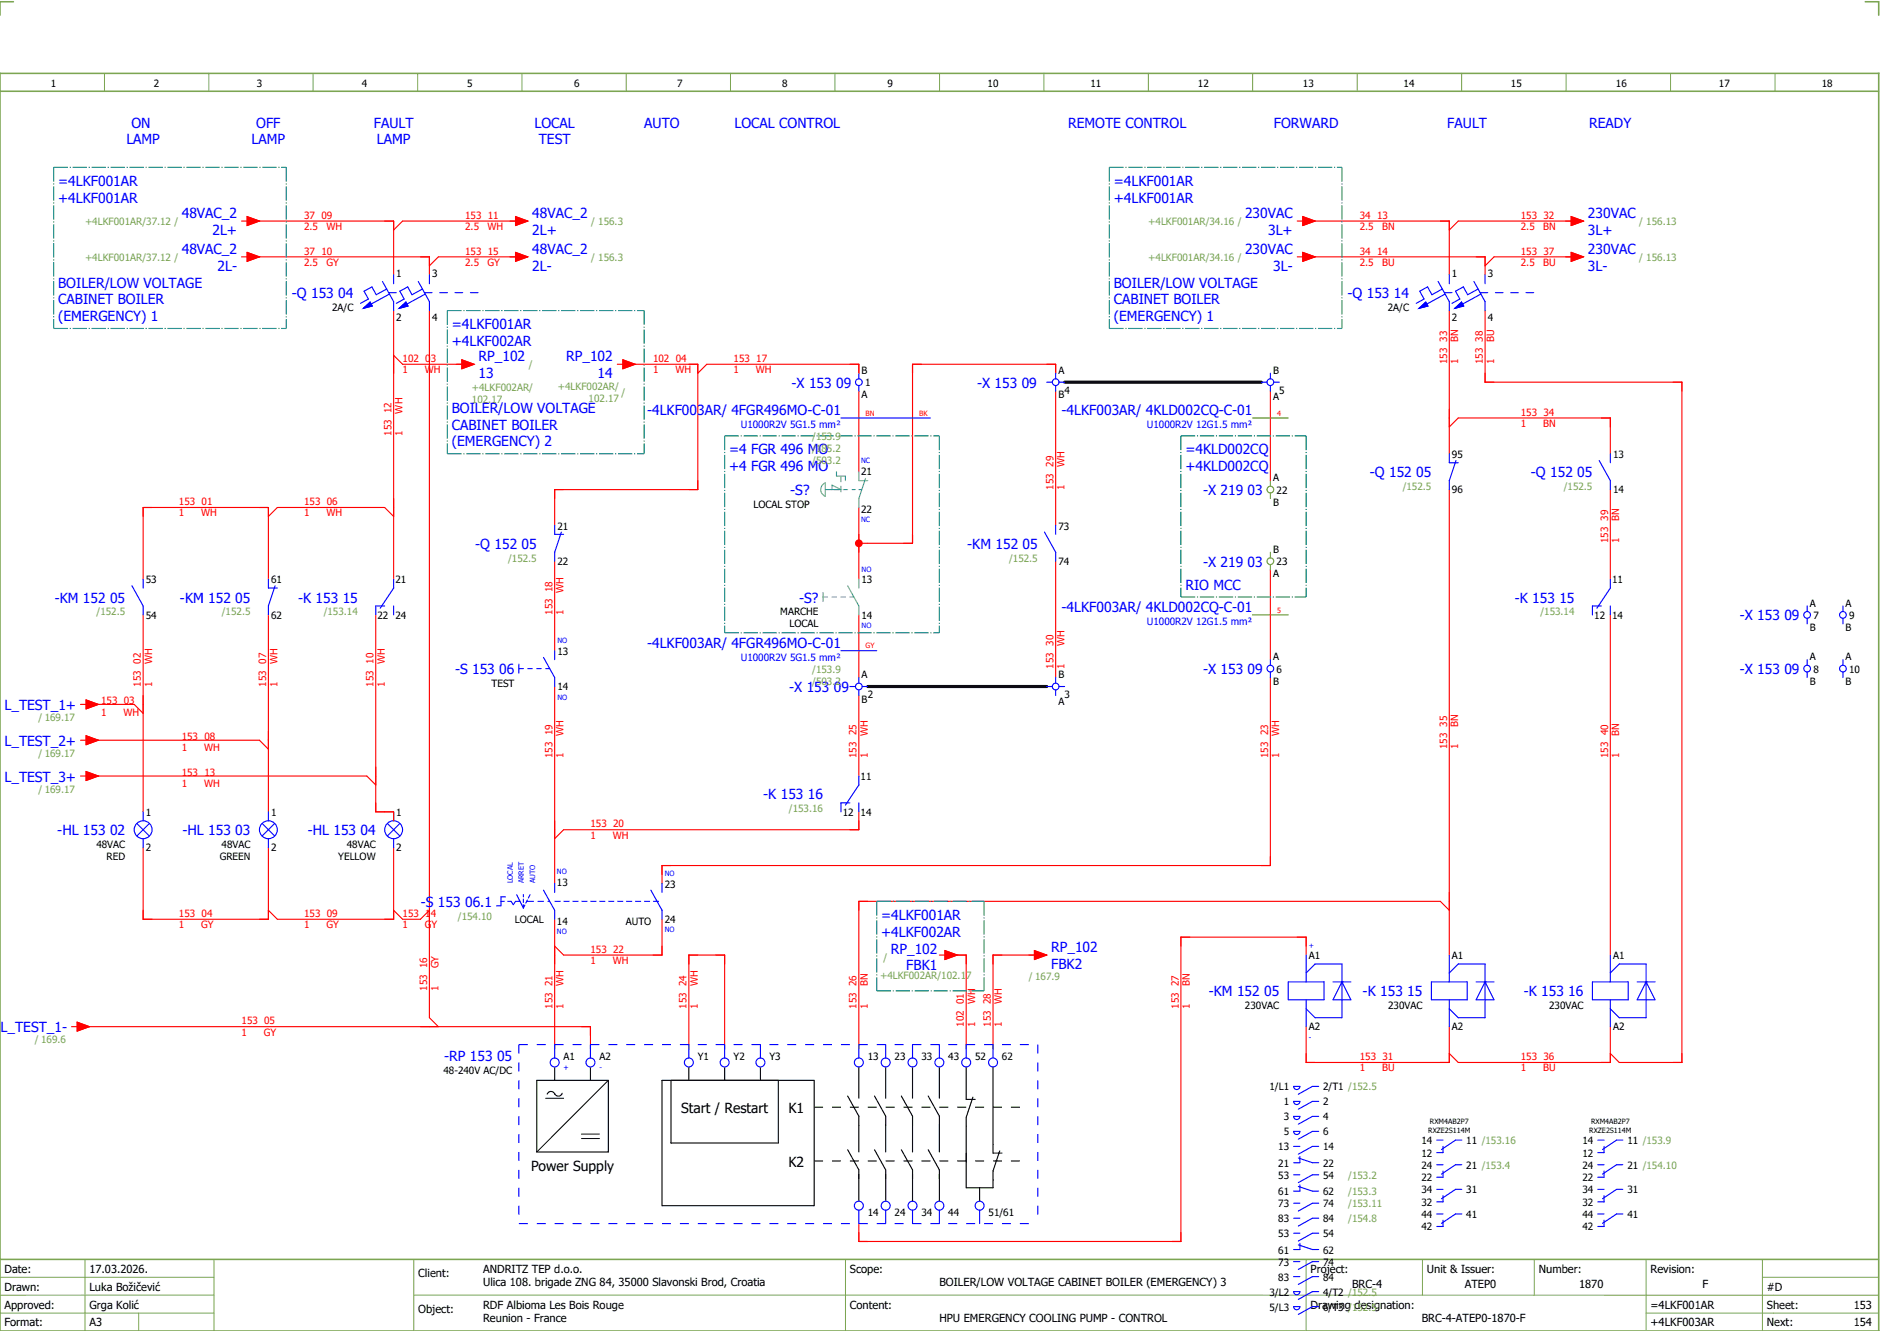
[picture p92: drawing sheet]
<svg xmlns="http://www.w3.org/2000/svg" width="421mm" height="297mm" viewBox="0 0 421 297" stroke-linecap="round" stroke-linejoin="round" font-family="sans-serif">
<defs><g id="words">
<g font-size="3.1" fill="#00f">
<text x="29.4" y="28.5">ON</text>
<text x="57.3" y="28.5">OFF</text>
<text x="83.6" y="28.5">FAULT</text>
<text x="119.5" y="28.5">LOCAL</text>
<text x="144" y="28.5">AUTO</text>
<text x="164.2" y="28.5">LOCAL CONTROL</text>
<text x="238.8" y="28.5">REMOTE CONTROL</text>
<text x="284.8" y="28.5">FORWARD</text>
<text x="323.6" y="28.5">FAULT</text>
<text x="355.3" y="28.5">READY</text>
<text x="28.2" y="32.3">LAMP</text>
<text x="56.2" y="32.3">LAMP</text>
<text x="84.2" y="32.3">LAMP</text>
<text x="120.5" y="32.3">TEST</text>
<text x="13" y="41.5">=4LKF001AR</text>
<text x="249" y="41.5">=4LKF001AR</text>
<text x="13" y="45.3">+4LKF001AR</text>
<text x="249" y="45.3">+4LKF001AR</text>
<text x="40.6" y="48.8">48VAC_2</text>
<text x="47.5" y="52.5">2L+</text>
<text x="119" y="48.8">48VAC_2</text>
<text x="119" y="52.5">2L+</text>
<text x="278.3" y="48.8">230VAC</text>
<text x="283.5" y="52.5">3L+</text>
<text x="355" y="48.8">230VAC</text>
<text x="355" y="52.5">3L+</text>
<text x="40.6" y="56.8">48VAC_2</text>
<text x="119" y="56.8">48VAC_2</text>
<text x="278.3" y="56.8">230VAC</text>
<text x="355" y="56.8">230VAC</text>
<text x="13" y="64.3">BOILER/LOW VOLTAGE</text>
<text x="48.6" y="60.5">2L-</text>
<text x="119" y="60.5">2L-</text>
<text x="249" y="64.3">BOILER/LOW VOLTAGE</text>
<text x="284.6" y="60.5">3L-</text>
<text x="355" y="60.5">3L-</text>
<text x="13" y="68">CABINET BOILER</text>
<text x="13" y="71.8">(EMERGENCY) 1</text>
<text x="65.3" y="66.6">-Q 153 04</text>
<text x="249" y="68">CABINET BOILER</text>
<text x="249" y="71.8">(EMERGENCY) 1</text>
<text x="301.3" y="66.6">-Q 153 14</text>
<text x="101" y="73.5">=4LKF001AR</text>
<text x="101" y="77.3">+4LKF002AR</text>
<text x="107" y="80.8">RP_102</text>
<text x="126.6" y="80.8">RP_102</text>
<text x="107" y="84.5">13</text>
<text x="133.6" y="84.5">14</text>
<text x="177" y="86.6">-X 153 09</text>
<text x="218.4" y="86.7">-X 153 09</text>
<text x="101" y="92.3">BOILER/LOW VOLTAGE</text>
<text x="144.7" y="92.8">-4LKF003AR/ 4FGR496MO-C-01</text>
<text x="237.3" y="92.8">-4LKF003AR/ 4KLD002CQ-C-01</text>
<text x="101" y="96">CABINET BOILER</text>
<text x="101" y="99.8">(EMERGENCY) 2</text>
<text x="163" y="101.5">=4 FGR 496 MO</text>
<text x="265" y="101.5">=4KLD002CQ</text>
<text x="163" y="105.3">+4 FGR 496 MO</text>
<text x="265" y="105.3">+4KLD002CQ</text>
<text x="306.3" y="106.6">-Q 152 05</text>
<text x="342.3" y="106.6">-Q 152 05</text>
<text x="176.7" y="110.6">-S?</text>
<text x="268.9" y="110.6">-X 219 03</text>
<text x="106.3" y="122.6">-Q 152 05</text>
<text x="216.2" y="122.6">-KM 152 05</text>
<text x="265" y="131.8">RIO MCC</text>
<text x="269" y="126.6">-X 219 03</text>
<text x="12.2" y="134.6">-KM 152 05</text>
<text x="40.2" y="134.6">-KM 152 05</text>
<text x="66.6" y="134.6">-K 153 15</text>
<text x="178.7" y="134.6">-S?</text>
<text x="237.3" y="136.8">-4LKF003AR/ 4KLD002CQ-C-01</text>
<text x="338.6" y="134.6">-K 153 15</text>
<text x="388.9" y="138.6">-X 153 09</text>
<text x="144.7" y="144.8">-4LKF003AR/ 4FGR496MO-C-01</text>
<text x="101.7" y="150.6">-S 153 06</text>
<text x="176.5" y="154.7">-X 153 09</text>
<text x="268.9" y="150.6">-X 153 09</text>
<text x="388.9" y="150.6">-X 153 09</text>
<text x="1" y="158.6">L_TEST_1+</text>
<text x="1" y="166.6">L_TEST_2+</text>
<text x="1" y="174.6">L_TEST_3+</text>
<text x="170.6" y="178.6">-K 153 16</text>
<text x="12.8" y="186.6">-HL 153 02</text>
<text x="40.8" y="186.6">-HL 153 03</text>
<text x="68.8" y="186.6">-HL 153 04</text>
<text x="94.1" y="202.6">-S 153 06.1</text>
<text x="197" y="205.5">=4LKF001AR</text>
<text x="197" y="209.3">+4LKF002AR</text>
<text x="199.2" y="213.1">RP_102</text>
<text x="235" y="212.8">RP_102</text>
<text x="202.6" y="216.8">FBK1</text>
<text x="235" y="216.5">FBK2</text>
<text x="270.2" y="222.6">-KM 152 05</text>
<text x="304.6" y="222.6">-K 153 15</text>
<text x="340.6" y="222.6">-K 153 16</text>
<text x=".1" y="230.6">L_TEST_1-</text>
<text x="99.3" y="237">-RP 153 05</text>
</g>
<g font-size="3.1">
<text x="152.3" y="248.8">Start / Restart</text>
<text x="176.2" y="248.8">K1</text>
<text x="118.7" y="261.8">Power Supply</text>
<text x="176.2" y="260.8">K2</text>
</g>
<g font-size="2.5">
<text x="1" y="284.4">Date:</text>
<text x="20" y="284.4">17.03.2026.</text>
<text x="93.5" y="285.4">Client:</text>
<text x="108" y="284.4">ANDRITZ TEP d.o.o.</text>
<text x="108" y="287.4">Ulica 108. brigade ZNG 84, 35000 Slavonski Brod, Croatia</text>
<text x="190" y="284.4">Scope:</text>
<text x="210" y="287.4">BOILER/LOW VOLTAGE CABINET BOILER (EMERGENCY) 3</text>
<text x="293" y="284.4">Project:</text>
<text x="302.3" y="287.9">BRC-4</text>
<text x="319" y="284.4">Unit &amp; Issuer:</text>
<text x="327.5" y="287.9">ATEP0</text>
<text x="344" y="284.4">Number:</text>
<text x="353" y="287.9">1870</text>
<text x="369" y="284.4">Revision:</text>
<text x="380.6" y="287.9">F</text>
<text x="1" y="288.4">Drawn:</text>
<text x="1" y="292.4">Approved:</text>
<text x="20" y="292.4">Grga Kolić</text>
<text x="20" y="288.4">Luka Božičević</text>
<text x="93.5" y="293.4">Object:</text>
<text x="108" y="292.4">RDF Albioma Les Bois Rouge</text>
<text x="190" y="292.4">Content:</text>
<text x="293" y="292.4">Drawing designation:</text>
<text x="369" y="292.4">=4LKF001AR</text>
<text x="395" y="292.4">Sheet:</text>
<text x="395" y="288.4">#D</text>
<text x="414.4" y="292.4">153</text>
<text x="1" y="296.4">Format:</text>
<text x="20" y="296.4">A3</text>
<text x="108" y="295.4">Reunion - France</text>
<text x="210" y="295.4">HPU EMERGENCY COOLING PUMP - CONTROL</text>
<text x="317.8" y="295.4">BRC-4-ATEP0-1870-F</text>
<text x="369" y="296.4">+4LKF003AR</text>
<text x="395" y="296.4">Next:</text>
<text x="414.4" y="296.4">154</text>
</g>
<g font-size="2.2">
<text x="11.4" y="19.4">1</text>
<text x="34.4" y="19.4">2</text>
<text x="57.4" y="19.4">3</text>
<text x="80.9" y="19.4">4</text>
<text x="104.4" y="19.4">5</text>
<text x="128.4" y="19.4">6</text>
<text x="151.4" y="19.4">7</text>
<text x="174.9" y="19.4">8</text>
<text x="198.4" y="19.4">9</text>
<text x="220.8" y="19.4">10</text>
<text x="243.8" y="19.4">11</text>
<text x="267.8" y="19.4">12</text>
<text x="291.3" y="19.4">13</text>
<text x="313.8" y="19.4">14</text>
<text x="337.8" y="19.4">15</text>
<text x="361.3" y="19.4">16</text>
<text x="384.3" y="19.4">17</text>
<text x="407.3" y="19.4">18</text>
<text x="88.6" y="61.9">1</text>
<text x="96.6" y="61.9">3</text>
<text x="324.6" y="61.9">1</text>
<text x="332.6" y="61.9">3</text>
<text x="74.2" y="69.5">2A/C</text>
<text x="88.6" y="71.6">2</text>
<text x="96.6" y="71.6">4</text>
<text x="310.2" y="69.5">2A/C</text>
<text x="324.6" y="71.6">2</text>
<text x="332.6" y="71.6">4</text>
<text x="192.6" y="83.5">B</text>
<text x="236.6" y="83.5">A</text>
<text x="284.6" y="83.5">B</text>
<text x="192.6" y="89">A</text>
<text x="193.4" y="86.3">1</text>
<text x="236.6" y="89">B</text>
<text x="238" y="88">4</text>
<text x="284.6" y="89.4">A</text>
<text x="286" y="88">5</text>
<text x="192.5" y="106.1">21</text>
<text x="284.6" y="107.5">A</text>
<text x="324.6" y="102.3">95</text>
<text x="360.6" y="102.3">13</text>
<text x="168.4" y="113.5">LOCAL STOP</text>
<text x="284.6" y="113">B</text>
<text x="285.4" y="110.3">22</text>
<text x="324.6" y="110.2">96</text>
<text x="360.6" y="110.2">14</text>
<text x="124.6" y="118.3">21</text>
<text x="192.5" y="114.6">22</text>
<text x="236.6" y="118.3">73</text>
<text x="284.6" y="123.5">B</text>
<text x="32.6" y="130.3">53</text>
<text x="60.6" y="130.3">61</text>
<text x="88.4" y="130.3">21</text>
<text x="124.6" y="126.2">22</text>
<text x="192.6" y="130.3">13</text>
<text x="236.6" y="126.2">74</text>
<text x="284.6" y="129">A</text>
<text x="285.4" y="126.3">23</text>
<text x="360.4" y="130.3">11</text>
<text x="174.4" y="137.5">MARCHE</text>
<text x="404.6" y="135.5">A</text>
<text x="412.6" y="135.5">A</text>
<text x="32.6" y="138.2">54</text>
<text x="60.6" y="138.2">62</text>
<text x="84.4" y="138.2">22</text>
<text x="88.4" y="138.2">24</text>
<text x="176.5" y="140.2">LOCAL</text>
<text x="192.6" y="138.2">14</text>
<text x="356.4" y="138.2">12</text>
<text x="360.4" y="138.2">14</text>
<text x="404.6" y="141">B</text>
<text x="405.4" y="138.3">7</text>
<text x="412.6" y="141">B</text>
<text x="413.4" y="138.3">9</text>
<text x="124.6" y="146.3">13</text>
<text x="284.6" y="147.5">A</text>
<text x="404.6" y="147.5">A</text>
<text x="412.6" y="147.5">A</text>
<text x="109.9" y="153.5">TEST</text>
<text x="124.6" y="154.2">14</text>
<text x="192.6" y="151.5">A</text>
<text x="236.6" y="151.5">B</text>
<text x="284.6" y="153">B</text>
<text x="285.4" y="150.3">6</text>
<text x="404.6" y="153">B</text>
<text x="405.4" y="150.3">8</text>
<text x="412.6" y="153">B</text>
<text x="413.4" y="150.3">10</text>
<text x="192.6" y="157">B</text>
<text x="194" y="156">2</text>
<text x="236.6" y="157.4">A</text>
<text x="238" y="156">3</text>
<text x="192.4" y="174.3">11</text>
<text x="32.6" y="182.3">1</text>
<text x="60.6" y="182.3">1</text>
<text x="88.6" y="182.3">1</text>
<text x="188.4" y="182.2">12</text>
<text x="192.4" y="182.2">14</text>
<text x="21.5" y="189.5">48VAC</text>
<text x="32.6" y="190.2">2</text>
<text x="49.5" y="189.5">48VAC</text>
<text x="60.6" y="190.2">2</text>
<text x="77.5" y="189.5">48VAC</text>
<text x="88.6" y="190.2">2</text>
<text x="23.8" y="192.2">RED</text>
<text x="49.1" y="192.2">GREEN</text>
<text x="75.6" y="192.2">YELLOW</text>
<text x="124.5" y="197.9">13</text>
<text x="148.6" y="198.3">23</text>
<text x="115.1" y="206.2">LOCAL</text>
<text x="124.5" y="206.6">14</text>
<text x="139.9" y="206.6">AUTO</text>
<text x="148.6" y="206.2">24</text>
<text x="292.6" y="214.3">A1</text>
<text x="324.6" y="214.3">A1</text>
<text x="360.6" y="214.3">A1</text>
<text x="278.3" y="225.5">230VAC</text>
<text x="310.3" y="225.5">230VAC</text>
<text x="346.3" y="225.5">230VAC</text>
<text x="292.6" y="230.2">A2</text>
<text x="324.6" y="230.2">A2</text>
<text x="360.6" y="230.2">A2</text>
<text x="99.2" y="239.9">48-240V AC/DC</text>
<text x="126" y="236.9">A1</text>
<text x="134" y="236.9">A2</text>
<text x="156" y="236.9">Y1</text>
<text x="164" y="236.9">Y2</text>
<text x="172" y="236.9">Y3</text>
<text x="194" y="236.9">13</text>
<text x="200" y="236.9">23</text>
<text x="206" y="236.9">33</text>
<text x="212" y="236.9">43</text>
<text x="218" y="236.9">52</text>
<text x="224" y="236.9">62</text>
<text x="283.8" y="243.6">1/L1</text>
<text x="295.8" y="243.6">2/T1 /152.5</text>
<text x="287" y="247">1</text>
<text x="287" y="250.3">3</text>
<text x="295.8" y="247">2</text>
<text x="295.8" y="250.3">4</text>
<text x="285.8" y="257">13</text>
<text x="287" y="253.7">5</text>
<text x="295.8" y="253.7">6</text>
<text x="295.8" y="257">14</text>
<text x="317.8" y="255.6">14</text>
<text x="327.8" y="255.6">11 /153.16</text>
<text x="353.8" y="255.6">14</text>
<text x="363.8" y="255.6">11 /153.9</text>
<text x="285.8" y="260.7">21</text>
<text x="285.8" y="263.4">53</text>
<text x="295.8" y="260.7">22</text>
<text x="295.8" y="263.4">54</text>
<text x="317.8" y="258.4">12</text>
<text x="317.8" y="263.9">22</text>
<text x="317.8" y="261.1">24</text>
<text x="327.8" y="261.1">21 /153.4</text>
<text x="353.8" y="258.4">12</text>
<text x="353.8" y="263.9">22</text>
<text x="353.8" y="261.1">24</text>
<text x="363.8" y="261.1">21 /154.10</text>
<text x="285.8" y="267">61</text>
<text x="285.8" y="269.7">73</text>
<text x="295.8" y="267">62</text>
<text x="295.8" y="269.7">74</text>
<text x="317.8" y="269.4">32</text>
<text x="317.8" y="266.6">34</text>
<text x="327.8" y="266.6">31</text>
<text x="353.8" y="269.4">32</text>
<text x="353.8" y="266.6">34</text>
<text x="363.8" y="266.6">31</text>
<text x="194" y="271.6">14</text>
<text x="200" y="271.6">24</text>
<text x="206" y="271.6">34</text>
<text x="212" y="271.6">44</text>
<text x="221" y="271.6">51/61</text>
<text x="285.8" y="273.1">83</text>
<text x="295.8" y="273.1">84</text>
<text x="317.8" y="274.9">42</text>
<text x="317.8" y="272.1">44</text>
<text x="327.8" y="272.1">41</text>
<text x="353.8" y="274.9">42</text>
<text x="353.8" y="272.1">44</text>
<text x="363.8" y="272.1">41</text>
<text x="285.8" y="276.4">53</text>
<text x="285.8" y="280.1">61</text>
<text x="295.8" y="276.4">54</text>
<text x="295.8" y="280.1">62</text>
<text x="285.8" y="282.8">73</text>
<text x="285.8" y="286.1">83</text>
<text x="295.8" y="282.8">74</text>
<text x="295.8" y="286.1">84</text>
<text x="283.8" y="289.5">3/L2</text>
<text x="283.8" y="292.8">5/L3</text>
<text x="295.8" y="289.5">4/T2 /152.5</text>
<text x="295.8" y="292.8">6/T3 /152.5</text>
</g>
<g font-size="2.2" fill="#7ca552">
<text x="19" y="50.3">+4LKF001AR/37.12 /</text>
<text x="132.1" y="50.3">/ 156.3</text>
<text x="256.7" y="50.3">+4LKF001AR/34.16 /</text>
<text x="366.4" y="50.3">/ 156.13</text>
<text x="19" y="58.3">+4LKF001AR/37.12 /</text>
<text x="132.1" y="58.3">/ 156.3</text>
<text x="256.7" y="58.3">+4LKF001AR/34.16 /</text>
<text x="366.4" y="58.3">/ 156.13</text>
<text x="118.2" y="82.3">/</text>
<text x="105.5" y="87.3">+4LKF002AR/</text>
<text x="105.5" y="90">102.17</text>
<text x="124.7" y="87.2">+4LKF002AR/</text>
<text x="131.6" y="89.9">102.17</text>
<text x="138.9" y="88.5">/</text>
<text x="181.6" y="98.3">/153.9</text>
<text x="181.6" y="101">/185.2</text>
<text x="181.6" y="103.7">/503.2</text>
<text x="313.6" y="109.5">/152.5</text>
<text x="349.6" y="109.5">/152.5</text>
<text x="113.6" y="125.5">/152.5</text>
<text x="225.6" y="125.5">/152.5</text>
<text x="21.6" y="137.5">/152.5</text>
<text x="49.6" y="137.5">/152.5</text>
<text x="72.4" y="137.5">/153.14</text>
<text x="344.4" y="137.5">/153.14</text>
<text x="181.6" y="150.3">/153.9</text>
<text x="181.6" y="153">/503.2</text>
<text x="8.6" y="161.1">/ 169.17</text>
<text x="8.6" y="169.1">/ 169.17</text>
<text x="8.6" y="177.1">/ 169.17</text>
<text x="176.4" y="181.5">/153.16</text>
<text x="102.4" y="205.5">/154.10</text>
<text x="197.5" y="214.6">/</text>
<text x="196.7" y="218.8">+4LKF002AR/102.17</text>
<text x="230" y="218.9">/ 167.9</text>
<text x="7.8" y="233.1">/ 169.6</text>
<text x="301.4" y="263.4">/153.2</text>
<text x="301.4" y="267">/153.3</text>
<text x="301.4" y="269.7">/153.11</text>
<text x="301.4" y="273.1">/154.8</text>
</g>
<g font-size="2.2" fill="#f00">
<text x="68" y="48.9">37 09</text>
<text x="68" y="51.4">2.5</text>
<text x="73" y="51.4">WH</text>
<text x="104" y="48.9">153 11</text>
<text x="104" y="51.4">2.5</text>
<text x="109" y="51.4">WH</text>
<text x="304" y="48.9">34 13</text>
<text x="304" y="51.4">2.5</text>
<text x="309" y="51.4">BN</text>
<text x="340" y="48.9">153 32</text>
<text x="340" y="51.4">2.5</text>
<text x="345" y="51.4">BN</text>
<text x="68" y="56.9">37 10</text>
<text x="68" y="59.4">2.5</text>
<text x="73" y="59.4">GY</text>
<text x="104" y="56.9">153 15</text>
<text x="104" y="59.4">2.5</text>
<text x="109" y="59.4">GY</text>
<text x="304" y="56.9">34 14</text>
<text x="304" y="59.4">2.5</text>
<text x="309" y="59.4">BU</text>
<text x="340" y="56.9">153 37</text>
<text x="340" y="59.4">2.5</text>
<text x="345" y="59.4">BU</text>
<text x="326" y="76.4" transform="rotate(-90 326 76.4)">BN</text>
<text x="334" y="76.4" transform="rotate(-90 334 76.4)">BU</text>
<text x="90" y="80.9">102 03</text>
<text x="90" y="83.4">1</text>
<text x="95" y="83.4">WH</text>
<text x="146" y="80.9">102 04</text>
<text x="146" y="83.4">1</text>
<text x="151" y="83.4">WH</text>
<text x="164" y="80.9">153 17</text>
<text x="164" y="83.4">1</text>
<text x="169" y="83.4">WH</text>
<text x="323.5" y="81.4" transform="rotate(-90 323.5 81.4)">153 33</text>
<text x="326" y="81.4" transform="rotate(-90 326 81.4)">1</text>
<text x="331.5" y="81.4" transform="rotate(-90 331.5 81.4)">153 38</text>
<text x="334" y="81.4" transform="rotate(-90 334 81.4)">1</text>
<text x="90" y="92.4" transform="rotate(-90 90 92.4)">WH</text>
<text x="340" y="92.9">153 34</text>
<text x="340" y="95.4">1</text>
<text x="345" y="95.4">BN</text>
<text x="87.5" y="97.4" transform="rotate(-90 87.5 97.4)">153 12</text>
<text x="90" y="97.4" transform="rotate(-90 90 97.4)">1</text>
<text x="238" y="104.4" transform="rotate(-90 238 104.4)">WH</text>
<text x="40" y="112.9">153 01</text>
<text x="68" y="112.9">153 06</text>
<text x="235.5" y="109.4" transform="rotate(-90 235.5 109.4)">153 29</text>
<text x="238" y="109.4" transform="rotate(-90 238 109.4)">1</text>
<text x="40" y="115.4">1</text>
<text x="45" y="115.4">WH</text>
<text x="68" y="115.4">1</text>
<text x="73" y="115.4">WH</text>
<text x="362" y="116.4" transform="rotate(-90 362 116.4)">BN</text>
<text x="359.5" y="121.4" transform="rotate(-90 359.5 121.4)">153 39</text>
<text x="362" y="121.4" transform="rotate(-90 362 121.4)">1</text>
<text x="123.5" y="137.4" transform="rotate(-90 123.5 137.4)">153 18</text>
<text x="126" y="137.4" transform="rotate(-90 126 137.4)">1</text>
<text x="126" y="132.4" transform="rotate(-90 126 132.4)">WH</text>
<text x="34" y="148.4" transform="rotate(-90 34 148.4)">WH</text>
<text x="62" y="148.4" transform="rotate(-90 62 148.4)">WH</text>
<text x="86" y="148.4" transform="rotate(-90 86 148.4)">WH</text>
<text x="235.5" y="149.4" transform="rotate(-90 235.5 149.4)">153 30</text>
<text x="238" y="149.4" transform="rotate(-90 238 149.4)">1</text>
<text x="238" y="144.4" transform="rotate(-90 238 144.4)">WH</text>
<text x="31.5" y="153.4" transform="rotate(-90 31.5 153.4)">153 02</text>
<text x="34" y="153.4" transform="rotate(-90 34 153.4)">1</text>
<text x="59.5" y="153.4" transform="rotate(-90 59.5 153.4)">153 07</text>
<text x="62" y="153.4" transform="rotate(-90 62 153.4)">1</text>
<text x="83.5" y="153.4" transform="rotate(-90 83.5 153.4)">153 10</text>
<text x="86" y="153.4" transform="rotate(-90 86 153.4)">1</text>
<text x="22.6" y="157.4">153 03</text>
<text x="22.6" y="159.9">1</text>
<text x="27.6" y="159.9">WH</text>
<text x="40.6" y="165.4">153 08</text>
<text x="40.6" y="167.9">1</text>
<text x="45.6" y="167.9">WH</text>
<text x="126" y="164.4" transform="rotate(-90 126 164.4)">WH</text>
<text x="194" y="164.4" transform="rotate(-90 194 164.4)">WH</text>
<text x="286" y="164.4" transform="rotate(-90 286 164.4)">WH</text>
<text x="323.5" y="167.4" transform="rotate(-90 323.5 167.4)">153 35</text>
<text x="326" y="167.4" transform="rotate(-90 326 167.4)">1</text>
<text x="326" y="162.4" transform="rotate(-90 326 162.4)">BN</text>
<text x="362" y="164.4" transform="rotate(-90 362 164.4)">BN</text>
<text x="40.6" y="173.4">153 13</text>
<text x="123.5" y="169.4" transform="rotate(-90 123.5 169.4)">153 19</text>
<text x="126" y="169.4" transform="rotate(-90 126 169.4)">1</text>
<text x="191.5" y="169.4" transform="rotate(-90 191.5 169.4)">153 25</text>
<text x="194" y="169.4" transform="rotate(-90 194 169.4)">1</text>
<text x="283.5" y="169.4" transform="rotate(-90 283.5 169.4)">153 23</text>
<text x="286" y="169.4" transform="rotate(-90 286 169.4)">1</text>
<text x="359.5" y="169.4" transform="rotate(-90 359.5 169.4)">153 40</text>
<text x="362" y="169.4" transform="rotate(-90 362 169.4)">1</text>
<text x="40.6" y="175.9">1</text>
<text x="45.6" y="175.9">WH</text>
<text x="132" y="184.9">153 20</text>
<text x="132" y="187.4">1</text>
<text x="137" y="187.4">WH</text>
<text x="40" y="204.9">153 04</text>
<text x="40" y="207.4">1</text>
<text x="45" y="207.4">GY</text>
<text x="68" y="204.9">153 09</text>
<text x="68" y="207.4">1</text>
<text x="73" y="207.4">GY</text>
<text x="90" y="204.9">153 14</text>
<text x="90" y="207.4">1</text>
<text x="95" y="207.4">GY</text>
<text x="132" y="212.9">153 22</text>
<text x="132" y="215.4">1</text>
<text x="137" y="215.4">WH</text>
<text x="95.5" y="221.4" transform="rotate(-90 95.5 221.4)">153 16</text>
<text x="98" y="221.4" transform="rotate(-90 98 221.4)">1</text>
<text x="98" y="216.4" transform="rotate(-90 98 216.4)">GY</text>
<text x="126" y="220.4" transform="rotate(-90 126 220.4)">WH</text>
<text x="156" y="220.4" transform="rotate(-90 156 220.4)">WH</text>
<text x="194" y="220.4" transform="rotate(-90 194 220.4)">BN</text>
<text x="266" y="220.4" transform="rotate(-90 266 220.4)">BN</text>
<text x="123.5" y="225.4" transform="rotate(-90 123.5 225.4)">153 21</text>
<text x="126" y="225.4" transform="rotate(-90 126 225.4)">1</text>
<text x="153.5" y="225.4" transform="rotate(-90 153.5 225.4)">153 24</text>
<text x="156" y="225.4" transform="rotate(-90 156 225.4)">1</text>
<text x="191.5" y="225.4" transform="rotate(-90 191.5 225.4)">153 26</text>
<text x="194" y="225.4" transform="rotate(-90 194 225.4)">1</text>
<text x="218" y="224.4" transform="rotate(-90 218 224.4)">WH</text>
<text x="224" y="224.4" transform="rotate(-90 224 224.4)">WH</text>
<text x="263.5" y="225.4" transform="rotate(-90 263.5 225.4)">153 27</text>
<text x="266" y="225.4" transform="rotate(-90 266 225.4)">1</text>
<text x="54" y="228.9">153 05</text>
<text x="54" y="231.4">1</text>
<text x="59" y="231.4">GY</text>
<text x="215.5" y="229.4" transform="rotate(-90 215.5 229.4)">102 01</text>
<text x="218" y="229.4" transform="rotate(-90 218 229.4)">1</text>
<text x="221.5" y="229.4" transform="rotate(-90 221.5 229.4)">153 28</text>
<text x="224" y="229.4" transform="rotate(-90 224 229.4)">1</text>
<text x="304" y="236.9">153 31</text>
<text x="304" y="239.4">1</text>
<text x="309" y="239.4">BU</text>
<text x="340" y="236.9">153 36</text>
<text x="340" y="239.4">1</text>
<text x="345" y="239.4">BU</text>
</g>
<g font-size="2.2" fill="#00f">
<text x="165.6" y="95.6">U1000R2V 5G1.5 mm²</text>
<text x="256.4" y="95.6">U1000R2V 12G1.5 mm²</text>
<text x="256.4" y="139.6">U1000R2V 12G1.5 mm²</text>
<text x="165.6" y="147.6">U1000R2V 5G1.5 mm²</text>
</g>
<g font-size="1.6" fill="#f00">
<text x="193.5" y="92.9">BN</text>
<text x="205.5" y="92.9">BK</text>
<text x="285.5" y="92.9">4</text>
<text x="285.5" y="136.9">5</text>
<text x="193.5" y="144.9">GY</text>
</g>
<g font-size="1.6" fill="#00f">
<text x="192.5" y="103.6">NC</text>
<text x="192.5" y="116.7">NC</text>
<text x="192.6" y="127.8">NO</text>
<text x="124.6" y="143.8">NO</text>
<text x="192.6" y="140.3">NO</text>
<text x="124.6" y="156.3">NO</text>
<text x="114.6" y="197.4" transform="rotate(-90 114.6 197.4)">LOCAL</text>
<text x="117.1" y="197.4" transform="rotate(-90 117.1 197.4)">ARRET</text>
<text x="119.6" y="197.4" transform="rotate(-90 119.6 197.4)">AUTO</text>
<text x="124.5" y="195.4">NO</text>
<text x="148.6" y="195.8">NO</text>
<text x="124.5" y="208.7">NO</text>
<text x="148.6" y="208.3">NO</text>
<text x="292.6" y="211.8">+</text>
<text x="292.6" y="232.3">-</text>
<text x="126" y="239">+</text>
<text x="134" y="239">-</text>
</g>
<g font-size="1.6">
<text x="319.7" y="251.1">RXM4AB2P7</text>
<text x="355.7" y="251.1">RXM4AB2P7</text>
<text x="319.3" y="253.1">RXZE2S114M</text>
<text x="355.3" y="253.1">RXZE2S114M</text>
</g>
</g></defs>
<path d="M0 16.4h420v281h-420zM3 .4h-3v3M417 .4h3v3M0 20.4h420M0 281.4h420" fill="none" stroke="#7ca552" stroke-width=".35"/>
<g fill="none" stroke="#7ca552" stroke-width=".22">
<path d="M23.4 16.5v4M46.7 16.4v4M70 16.4v4M93.4 16.4v4M116.7 16.5v4M140 16.4v4M163.3 16.4v4M186.7 16.4v4M210 16.4v4M233.4 16.4v4M256.7 16.4v4M280 16.5v4"/>
<path d="M303.4 16.4v4M326.8 16.4v4M350.1 16.4v4M373.5 16.4v4M396.8 16.4v4M0 285.4h47.8M0 293.4h47.8M19 281.4v16M31 293.4v4M47.8 281.4v16M47.8 289.4h-47.8M92.5 281.4v16"/>
<path d="M92.5 289.4h327.5M189 281.4v16M292 281.4v15.8M318 281.4v8M343 281.4v8M368 281.4v15.8M368 293.4h52M394 285.4h26M394 281.4v15.8"/>
</g>
<g fill="none" stroke="#f00" stroke-width=".25">
<path d="M54 49.4h1.2M54 57.4h1.2M55.2 48.4l2.8 1-2.8 1zM55.2 56.4l2.8 1-2.8 1zM56 49.4h32v12M56 57.4h40v4M115.3 48.4l2.7 1-2.7 1zM115.3 56.4l2.7 1-2.7 1zM116 49.4h-26l-2 2M116 57.4h-18l-2 2M290 49.4h1.3M290 57.4h1.3"/>
<path d="M291.3 48.4l2.7 1-2.7 1zM291.3 56.4l2.7 1-2.7 1zM292 49.4h32v12M292 57.4h40v4M351.2 48.4l2.8 1-2.8 1zM351.2 56.4l2.8 1-2.8 1zM352 49.4h-26l-2 2M352 57.4h-18l-2 2M88 79.4l2 2h14M88 69.4v60M96 69.4v158l2 2M324 69.4v32"/>
<path d="M332 69.4v16h44v152h-14l-2-2M103.2 80.4l2.8 1-2.8 1zM138 81.4h1.2M139.2 80.4l2.8 1-2.8 1zM140 81.4h16v28h-32v8M156 83.4l2-2h34v2M192 87.4v18M236 83.4v-2h-32v40h-12M236 87.4v30M284 87.4v20M324 95.4l2-2h34v8M60 115.4l2-2h24l2 2"/>
<path d="M192 113.4v16M324 109.4v104M360 109.4v20M32 129.4v-16h28v16M32 137.4v44M60 137.4v44M84 137.4v44h4v2M124 125.4v20M192 137.4v14M236 125.4v26M284 127.4v20M360 137.4v76"/>
<path d="M18 157.4h1.2M19.2 156.4l2.8 1-2.8 1zM20 157.4h10l2 2M124 153.4v44M192 155.4v18M284 151.4v42h-136v4M18 165.4h1.2M18 173.4h1.2M19.2 164.4l2.8 1-2.8 1zM19.2 172.4l2.8 1-2.8 1zM20 165.4h38l2 2M20 173.4h62l2 2"/>
<path d="M32 189.4v16h28v-16M88 189.4v16h-26l-2-2M192 181.4v4h-66l-2 2M88 203.4l2 2h4M124 205.4v29M148 205.4v8h-22l-2-2M210 213.4h1.3M211.3 212.4l2.7 1-2.7 1zM212 213.4h4v21M231.3 212.4l2.7 1-2.7 1zM232 213.4h-10v21M292 213.4v-4h-28v68h-72v-4"/>
<path d="M324 203.4l-2-2h-130v33M16 229.4h1.2M17.2 228.4l2.8 1-2.8 1zM18 229.4h114v5M154 234.4v-21h8v21M292 229.4v8h32v-8M360 229.4v8h-34l-2-2"/>
</g>
<path d="M238 85.4h44M194 153.4h40" fill="none" stroke="#000" stroke-width=".7"/>
<path d="M124 201.4h24" fill="none" stroke="#00f" stroke-width=".25" stroke-dasharray="1.3 .7" stroke-linecap="butt"/>
<path d="M122 245.4h4M130 254.4h4M130 253.4h4M136 241.4l-16 16" fill="none" stroke="#000" stroke-width=".22"/>
<g fill="none" stroke="#000" stroke-width=".25">
<path d="M124 238.4v3M132 238.4v3M154 238.4v3M162 238.4v3M170 238.4v3M192 238.4v7M198 238.4v7M204 238.4v7M210 238.4v7M216 238.4v7.2h2M222 238.4v19.2h2M120 241.4h16v16h-16z"/>
<path d="M122.3 244.5a.9 .9 0 0 1 .9-.6 .9 .9 0 0 1 .8 .6M125.7 244.3a.9 .9 0 0 1-.9 .6 .9 .9 0 0 1-.8-.6M148 241.4h34v28h-34zM150 241.4v14h24v-14M189.5 244.9l2.5 4.5v8M189.5 256.9l2.5 4.5v7M195.5 244.9l2.5 4.5v8M195.5 256.9l2.5 4.5v7M201.5 244.9l2.5 4.5v8M201.5 256.9l2.5 4.5v7M207.5 244.9l2.5 4.5v8M207.5 256.9l2.5 4.5v7"/>
<path d="M217.5 245.1l-1.5 4.5v15.8h6v-3.8l1.5-4.5M219 265.4v3"/>
</g>
<path d="M182 247.4h46M182 259.4h46" fill="none" stroke="#000" stroke-width=".25" stroke-dasharray="2 2" stroke-linecap="butt"/>
<path d="M116 233.4h116M116 233.4v40M232 233.4v40M116 273.4h116" fill="none" stroke="#00f" stroke-width=".25" stroke-dasharray="2 2" stroke-linecap="butt"/>
<g fill="none" stroke="#00f" stroke-width=".25">
<path d="M81.2 68.9l1.5-1.4 .5 .9zM85.5 62.9l2.5 4.5v2M86.4 64.6l-2.3 1.3-1-1.8-1.7 1 1 1.7-1.8 1M86.9 65.4h1.7M87.1 65.7l-4.1 2.2M88 61.4v2M89.2 68.9l1.5-1.4 .5 .9zM93.5 62.9l2.5 4.5v2M94.4 64.6l-2.3 1.3-1-1.8-1.7 1 1 1.7-1.8 1M94.9 65.4h1.7M95.1 65.7l-4.1 2.2M96 61.4v2"/>
<path d="M98.3 65.4h1.7M101.7 65.4h1.7M105.2 65.4h1.7M317.2 68.9l1.5-1.4 .5 .9zM321.5 62.9l2.5 4.5v2M322.4 64.6l-2.3 1.3-1-1.8-1.7 1 1 1.7-1.8 1M322.9 65.4h1.7M323.1 65.7l-4.1 2.2M324 61.4v2M325.2 68.9l1.5-1.4 .5 .9zM329.5 62.9l2.5 4.5v2M330.4 64.6l-2.3 1.3-1-1.8-1.7 1 1 1.7-1.8 1"/>
<path d="M330.9 65.4h1.7M331.1 65.7l-4.1 2.2M332 61.4v2M334.3 65.4h1.7M337.7 65.4h1.7M341.2 65.4h1.7M188 93.4h20M192 83.4v1.2M192 86.1v1.3M234 85.4h1.2M236 83.4v1.2M236 86.1v1.3"/>
<path d="M236.7 85.4h1.3M282 85.4h1.2M284 83.4v1.2M284 86.1v1.3M284.7 85.4h1.3M124 117.4v2h2M125.5 118.9l-1.5 4.5v2M233.5 118.9l2.5 4.5v2M236 117.4v2M324 101.4v2h2M324 107.4v2M325.5 102.9l-1.5 4.5"/>
<path d="M357.5 102.9l2.5 4.5v2M360 101.4v2M29.5 130.9l2.5 4.5v2M32 129.4v2M60 129.4v2h2M61.5 130.9l-1.5 4.5v2M86 135.4h-2v2M88 135.4v2M88 129.4v2l-3 4.5M358 135.4h-2v2M360 135.4v2M360 129.4v2l-3 4.5"/>
<path d="M404 135.4v1.2M404 138.1v1.3M412 135.4v1.2M412 138.1v1.3M116 148.4v2M116 149.4h1M118 149.4h1M120 149.4h1M121.5 146.9l2.5 4.5v2M122 149.4h.9M124 145.4v2M188 145.4h8"/>
<path d="M190 153.4h1.2M192 151.4v1.2M192 154.1v1.3M192.8 153.4h1.2M234 153.4h1.2M236 151.4v1.2M236 154.1v1.3M236.7 153.4h1.3M284 147.4v1.2M284 150.1v1.3M404 147.4v1.2M404 150.1v1.3"/>
<path d="M412 147.4v1.2M412 150.1v1.3M190 179.4h-2v2M192 179.4v2M192 173.4v2l-3 4.5M30.6 184l2.8 2.8M32 181.4v2M32 187.4v2M33.4 184l-2.8 2.8M58.6 184l2.8 2.8M60 181.4v2M60 187.4v2"/>
<path d="M61.4 184l-2.8 2.8M86.6 184l2.8 2.8M88 181.4v2M88 187.4v2M89.4 184l-2.8 2.8M115.5 199.9l1.5 3M117 199.9v.5M118.5 199.9l-.4 .8M121.5 198.9l2.5 4.5v2M124 197.4v2M145.5 198.9l2.5 4.5v2M148 197.4v2"/>
<path d="M112 201.4h.7M113 200.4h-1v2h-1M113.5 201.4h.7l.6 .7 .5-.7h1M117 200.9v.7M117 202.1v.8M117.3 202.2l-.3 .7M117.8 201.4h1.4M117.9 201.1l-.3 .7M120.2 201.4h1.3M122.5 201.4h.3M288 219.4h8v4h-8zM292 217.4l2-2h6v12h-6l-2-2"/>
<path d="M292 213.4v6M298 219.4h4M300 219.4h.1M300 219.4l2 4h-4zM320 219.4h8v4h-8zM324 217.4l2-2h6v12h-6l-2-2M324 213.4v6M330 219.4h4M332 219.4h.1M332 219.4l2 4h-4zM356 219.4h8v4h-8zM360 213.4v6"/>
<path d="M360 217.4l2-2h6v12h-6l-2-2M366 219.4h4M368 219.4h.1M368 219.4l2 4h-4zM124 233.4v3M132 233.4v3M154 233.4v3M162 233.4v3M170 233.4v3M192 233.4v3M198 233.4v3M204 233.4v3"/>
<path d="M210 233.4v3M216 233.4v3M222 233.4v3M292 223.4v6M324 223.4v6M360 223.4v6M289.2 242.7h1.4a.7 .7 0 0 1-.7 .7 .7 .7 0 0 1-.7-.7zM289.2 246.1h1.4a.7 .7 0 0 1-.7 .7 .7 .7 0 0 1-.7-.7zM289.2 249.4h1.4a.7 .7 0 0 1-.7 .7 .7 .7 0 0 1-.7-.7zM289.2 252.8h1.4a.7 .7 0 0 1-.7 .7 .7 .7 0 0 1-.7-.7zM289.2 256.1h1.4M290.3 258.7l3.1 1.1h1.4"/>
<path d="M290.6 258.4v1.4h-1.4M294.8 242.7h-1.4l-3.1 1.8M294.8 246.1h-1.4l-3.1 1.7M294.8 249.4h-1.4l-3.1 1.8M294.8 252.8h-1.4l-3.1 1.7M294.8 256.1h-1.4l-3.1 1.8M321.2 254.7h1.4M322.6 256.1v1.4h-1.4M326.8 254.7h-1.4l-3.1 2.1M357.2 254.7h1.4M358.6 256.1v1.4h-1.4M362.8 254.7h-1.4l-3.2 2.1"/>
<path d="M192 270.4v3M198 270.4v3M204 270.4v3M210 270.4v3M219 270.4v3M289.2 262.5h1.4M289.2 268.8h1.4M289.2 272.2h1.4M289.2 275.5h1.4M290.3 265.1l3.1 1h1.4M290.3 278.1l3.1 1.1h1.4M290.6 264.7v1.4h-1.4"/>
<path d="M290.6 277.8v1.4h-1.4M294.8 262.5h-1.4l-3.1 1.7M294.8 268.8h-1.4l-3.1 1.8M294.8 272.2h-1.4l-3.1 1.7M294.8 275.5h-1.4l-3.1 1.8M321.2 260.2h1.4M321.2 265.7h1.4M321.2 271.2h1.4M322.6 261.6v1.4h-1.4M322.6 267.1v1.4h-1.4M322.6 272.6v1.4h-1.4M326.8 260.2h-1.4l-3.1 2.1"/>
<path d="M326.8 265.7h-1.4l-3.1 2.1M326.8 271.2h-1.4l-3.1 2.1M357.2 260.2h1.4M357.2 265.7h1.4M357.2 271.2h1.4M358.6 261.6v1.4h-1.4M358.6 267.1v1.4h-1.4M358.6 272.6v1.4h-1.4M362.8 260.2h-1.4l-3.2 2.1M362.8 265.7h-1.4l-3.2 2.1M362.8 271.2h-1.4l-3.2 2.1M289.2 288.6h1.4a.7 .7 0 0 1-.7 .7 .7 .7 0 0 1-.7-.7z"/>
<path d="M289.2 291.9h1.4a.7 .7 0 0 1-.7 .7 .7 .7 0 0 1-.7-.7zM289.2 281.9h1.4M289.2 285.2h1.4M294.8 281.9h-1.4l-3.1 1.7M294.8 285.2h-1.4l-3.1 1.8M294.8 288.6h-1.4l-3.1 1.7M294.8 291.9h-1.4l-3.1 1.8"/>
<circle cx="192" cy="85.4" r=".75"/>
<circle cx="236" cy="85.4" r=".75"/>
<circle cx="284" cy="85.4" r=".75"/>
<circle cx="404" cy="137.4" r=".75"/>
<circle cx="412" cy="137.4" r=".75"/>
<circle cx="192" cy="153.4" r=".75"/>
<circle cx="236" cy="153.4" r=".75"/>
<circle cx="284" cy="149.4" r=".75"/>
<circle cx="404" cy="149.4" r=".75"/>
<circle cx="412" cy="149.4" r=".75"/>
<circle cx="32" cy="185.4" r="2"/>
<circle cx="60" cy="185.4" r="2"/>
<circle cx="88" cy="185.4" r="2"/>
<circle cx="124" cy="237.4" r="1"/>
<circle cx="132" cy="237.4" r="1"/>
<circle cx="154" cy="237.4" r="1"/>
<circle cx="162" cy="237.4" r="1"/>
<circle cx="170" cy="237.4" r="1"/>
<circle cx="192" cy="237.4" r="1"/>
<circle cx="198" cy="237.4" r="1"/>
<circle cx="204" cy="237.4" r="1"/>
<circle cx="210" cy="237.4" r="1"/>
<circle cx="216" cy="237.4" r="1"/>
<circle cx="222" cy="237.4" r="1"/>
<circle cx="192" cy="269.4" r="1"/>
<circle cx="198" cy="269.4" r="1"/>
<circle cx="204" cy="269.4" r="1"/>
<circle cx="210" cy="269.4" r="1"/>
<circle cx="219" cy="269.4" r="1"/>
</g>
<g fill="none" stroke="#52a5a5" stroke-width=".25">
<path d="M183.8 108.4l.7-.5v3a1.61 1.61 0 0 1-.7-2.5zM184.5 109.4h3.5l-2-1v1M187 105.4v1h2v1M188 106.4v1.2M188 108.6v1.3M188.5 109.4h1M191.2 109.4h-.7M192 105.4v2h2M192 109.4h.7M193.5 106.9l-1.5 4.5v2M184 132.4v2M184 133.4h1"/>
<path d="M186 133.4h1M188 133.4h1M189.5 130.9l2.5 4.5v2M190 133.4h.9M192 129.4v2"/>
</g>
<g fill="none" stroke="#007f7f" stroke-width=".25" stroke-dasharray="3.2 .4 .3 .4" stroke-linecap="butt">
<path d="M12 37.4h52M12 37.4v36M64 37.4v36M248 37.4h52M248 37.4v36M300 37.4v36M12 73.4h52M100 69.4h44M100 69.4v32M144 69.4v32M248 73.4h52M162 97.4h48"/>
<path d="M162 97.4v44M210 97.4v44M264 97.4h28M264 97.4v36M292 97.4v36M100 101.4h44M264 133.4h28M162 141.4h48M196 201.4h24M196 201.4v20M220 201.4v20M196 221.4h24"/>
</g>
<g fill="none" stroke="#a57c00" stroke-width=".25">
<path d="M280 93.4h8M284 107.4v1.2M284 110.1v1.3M280 137.4h8M284 123.4v1.2M284 126.1v1.3"/>
<circle cx="284" cy="109.4" r=".75"/>
<circle cx="284" cy="125.4" r=".75"/>
</g>
<g fill="#f00" stroke="#f00" stroke-width=".22">
<path d="M351.2 48.4l2.8 1-2.8 1z"/>
<path d="M351.2 56.4l2.8 1-2.8 1z"/>
<path d="M291.3 48.4l2.7 1-2.7 1z"/>
<path d="M291.3 56.4l2.7 1-2.7 1z"/>
<path d="M55.2 48.4l2.8 1-2.8 1z"/>
<path d="M55.2 56.4l2.8 1-2.8 1z"/>
<path d="M115.3 48.4l2.7 1-2.7 1z"/>
<path d="M115.3 56.4l2.7 1-2.7 1z"/>
<path d="M19.2 156.4l2.8 1-2.8 1z"/>
<path d="M19.2 164.4l2.8 1-2.8 1z"/>
<path d="M19.2 172.4l2.8 1-2.8 1z"/>
<path d="M17.2 228.4l2.8 1-2.8 1z"/>
<path d="M103.2 80.4l2.8 1-2.8 1z"/>
<path d="M139.2 80.4l2.8 1-2.8 1z"/>
<path d="M231.3 212.4l2.7 1-2.7 1z"/>
<path d="M211.3 212.4l2.7 1-2.7 1z"/>
</g>
<g fill="#00f" stroke="#00f" stroke-width=".22">
<path d="M89.2 68.9l1.5-1.4 .5 .9z"/>
<path d="M81.2 68.9l1.5-1.4 .5 .9z"/>
<path d="M325.2 68.9l1.5-1.4 .5 .9z"/>
<path d="M317.2 68.9l1.5-1.4 .5 .9z"/>
</g>
<circle cx="192" cy="121.4" r=".88" fill="#f00"/>
<path d="M206 81.4h-2v2M204 119.4v2h-2M94 205.4l2-2v4" fill="none" stroke="#f00" stroke-width=".25"/>
<use href="#words"/>
</svg>
